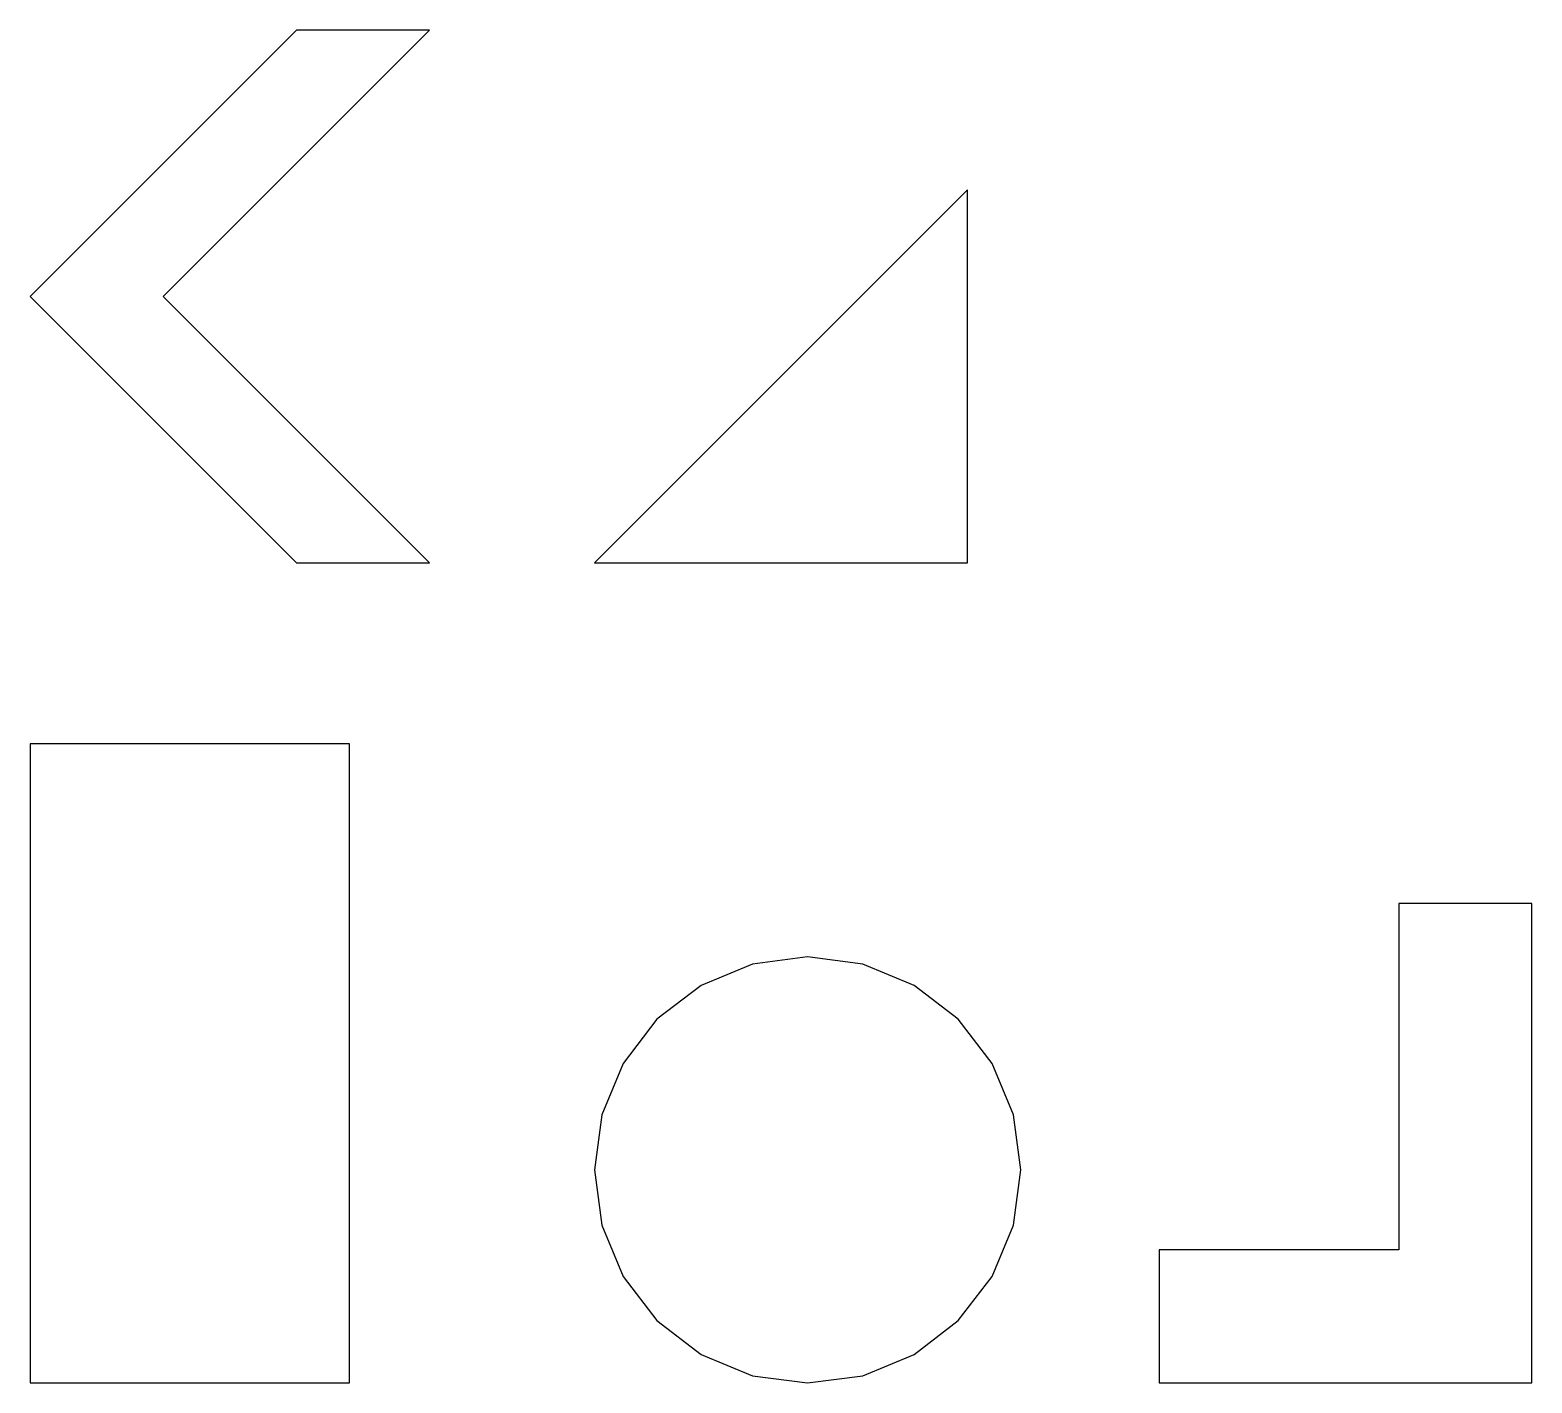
# Model space of a CAD drawing. Header units: millimetres. Extents: x 0 to 564, y 0 to 508.
import ezdxf

# ---------------------------------------------------------------- set-up
doc = ezdxf.new("R2010")
doc.units = ezdxf.units.MM

msp = doc.modelspace()

# ---------------------------------------------------------------- linework, layer by layer
at = {"layer": 'PART001'}
msp.add_lwpolyline([(0, 240), (0, 0), (120, 0), (120, 240)], close=True, dxfattribs=at)
at = {"layer": 'PART002'}
msp.add_lwpolyline([(372, 80), (369.27, 100.71), (361.28, 120), (348.57, 136.57), (332, 149.28), (312.71, 157.27), (292, 160), (271.29, 157.27), (252, 149.28), (235.43, 136.57), (222.72, 120), (214.73, 100.71), (212, 80), (214.73, 59.29), (222.72, 40), (235.43, 23.43), (252, 10.72), (271.29, 2.73), (292, 0), (312.71, 2.73), (332, 10.72), (348.57, 23.43), (361.28, 40), (369.27, 59.29)], close=True, dxfattribs=at)
at = {"layer": 'PART003'}
msp.add_lwpolyline([(564, 0), (564, 180), (514, 180), (514, 50), (424, 50), (424, 0)], close=True, dxfattribs=at)
at = {"layer": 'PART004'}
msp.add_lwpolyline([(150, 308), (50, 408), (150, 508), (100, 508), (0, 408), (100, 308)], close=True, dxfattribs=at)
at = {"layer": 'PART005'}
msp.add_lwpolyline([(352, 308), (352, 448), (212, 308)], close=True, dxfattribs=at)

doc.saveas('drawing.dxf')
